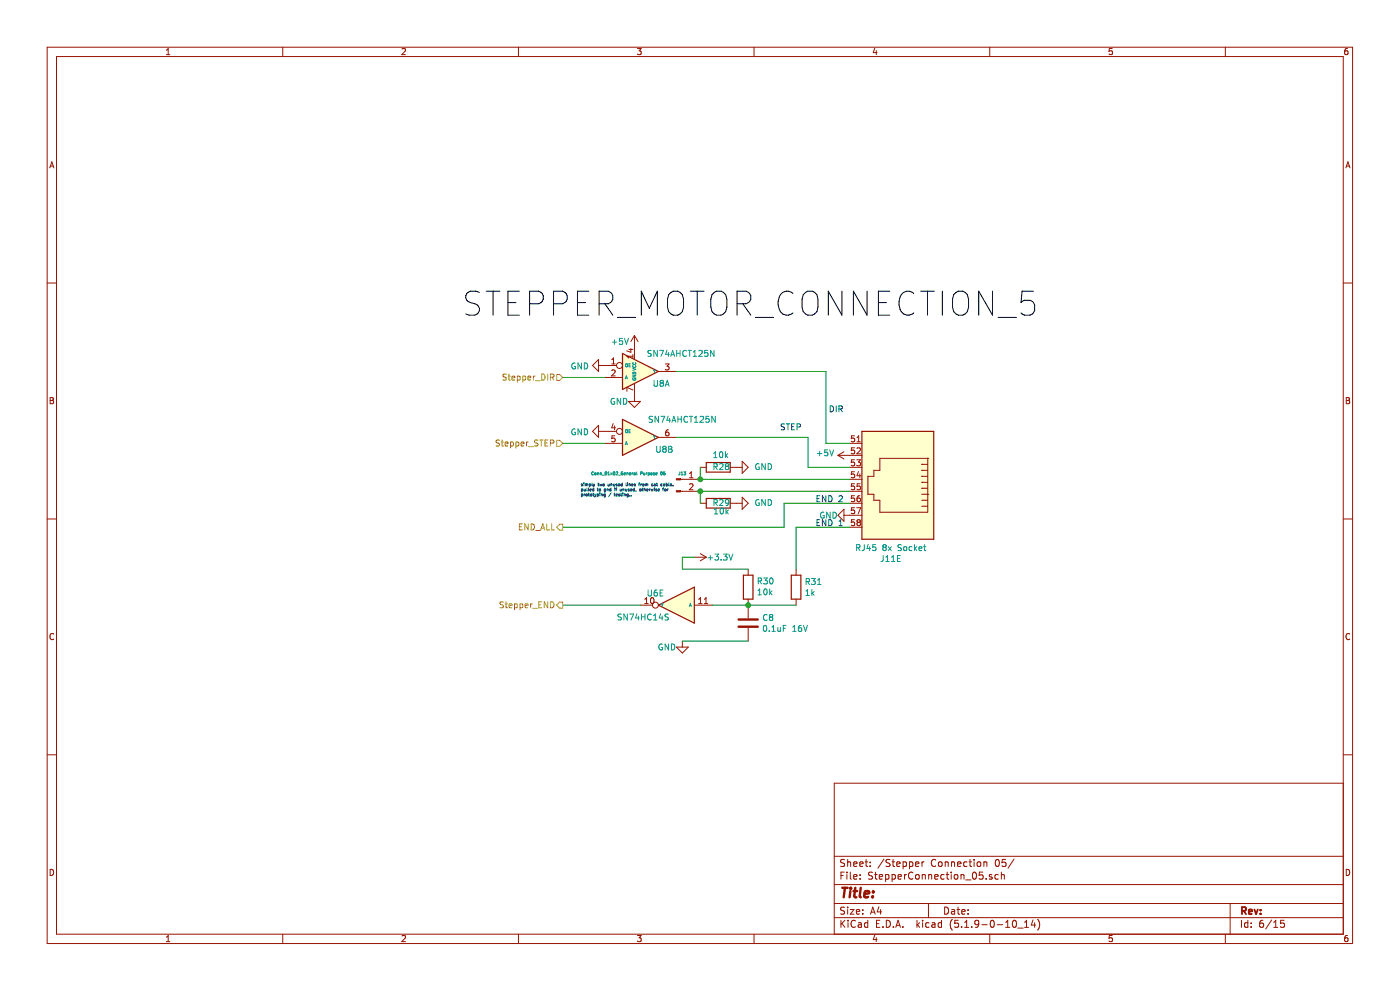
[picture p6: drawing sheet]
<svg xmlns="http://www.w3.org/2000/svg" width="420mm" height="297mm" viewBox="0 0 420 297" stroke-linecap="round" stroke-linejoin="round" font-family="sans-serif">
<path d="M0 0h419.9v296.9h-419.9z" fill-rule="evenodd" fill="#fff" stroke="#fff" stroke-width=".3"/>
<g fill="none" stroke="#981200" stroke-width=".3">
<path d="M14.1 14.1h391.7v268.7h-391.7zM17 17h386v263h-386zM49.9 16.4h1.1M49.9 15l.6-.5v1.9M84.8 14.1v2.9M120.6 14.7l.7-.2 .3 .5-1.1 1.4h1.1M155.5 14.1v2.9M191.2 14.5h1.1l-.6 .7 .6 .2v.8l-.3 .2-.8-.2M226.2 14.1v2.9M262.4 14.4l-.4 1.4h1.1M262.9 15.2v1.2M296.9 14.1v2.9"/>
<path d="M333.7 14.5h-.9l-.1 .9 .9-.1 .1 .9-.3 .2-.7-.2M367.6 14.1v2.9M404.3 14.5l-.6 .1-.2 .4-.1 1 .3 .4 .6-.2v-.9l-.6-.1-.3 .4M14.9 50.3l.7-1.8 .6 1.8M15.1 49.8h.9M403.8 50.3l.6-1.8 .6 1.8M403.9 49.8h.9M14.1 84.8h2.9M403 84.8h2.8M15 119.2h.7l.3 .3-.3 .5 .4 .4-.3 .6h-.8zM179.6 107.7v3.6l-1.8-1.8zM179.6 109.5h5.4"/>
<path d="M181.4 113.1h5.3M183.5 111l.7-.1 .4 .5-1.2 1.3h1.2M183.5 109.1h1.1M183.5 107.8l.6-.5v1.8M188.7 104.7h1.2M189.3 104.5v1.1l-1.3-.4M189.9 106.3v1M189.9 106.8h-1.8l.5 .5M189.9 116.9l-1.8-.8v1.2M190.3 100.6l-1 1.8M190.3 100.6v7.1M190.3 114.9v5.4"/>
<path d="M190.3 100.6l1.1 1.8M197.5 111.3h5.4M199.6 109.1h1.1l-.6 .6 .5 .2 .1 .6-.3 .4-.8-.2M403.9 119.2h.6l.3 .3-.3 .5 .4 .4-.3 .6h-.7zM15 120h.7M179.6 129.3h5.4M179.6 127.5v3.6l-1.8-1.8zM181.4 132.9h5.3M183.9 127l-.4 1.2h1.1M184.4 127.6v1.2M184.4 130.6h-.8l-.1 .9 .7-.2 .4 .4v.4l-.4 .3-.7-.2M188.5 120.3h3.6l-1.8 1.8z"/>
<path d="M197.5 131.1h5.4M200.5 128.8h-.3a1.12 1.12 0 0 0-.2 1.8l.5-.1 .2-.6-.3-.4h-.4l-.3 .4M222.7 138.3l1.8 1.8-1.8 1.8zM251.4 136.5h7.2M251.4 136.5l1.8 1M253.2 135.4l-1.8 1.1M255 132.9h3.6M256.3 130.6h-.8l-.1 .9 .3-.2 .6 .2v.7l-.2 .2-.7-.2M256.3 134.2h-.8l-.1 .9 .3-.2 .6 .2v.7l-.2 .2-.7-.2M256.3 137.8h-.8l-.1 .9 .3-.2 .6 .2v.7l-.2 .2-.7-.2M257 137.8h1.1l-.6 .7 .5 .2 .1 .6-.3 .3-.8-.2M257.1 132.4h1"/>
<path d="M257.1 131.1l.5-.5v1.8M257.1 134.4l.7-.2 .3 .5-1.1 1.3h1.1M264 137.4h14.3v16.1h-14.3v-3.6h-1.8v-1.8h-1.8v-5.3h1.8v-1.8h1.8zM276.5 139.2h.1M276.5 139.2h1.8M278.3 137.4h.1M403.9 120h.6M14.1 155.5h2.9M204.1 143.7h6M204.1 147.2h6M206.9 143.2h1M206.9 145.2l.6-.2 .4 .5-1.1 1.3h1.1"/>
<path d="M206.9 141.9l.5-.5v1.8M210.1 140.1h1.8M210.1 150.8h1.8M219.1 140.1h3.6M219.1 150.8h3.6M222.7 149l1.8 1.8-1.8 1.8zM253.2 154.4h5.4M253.2 152.6v3.6l-1.8-1.8zM255 140.1h3.6M255 143.7h3.6M255 147.2h3.6M255 150.8h3.6"/>
<path d="M255 158h3.6M256.3 141.4h-.8l-.1 .9 .3-.2 .6 .2v.7l-.2 .2-.7-.2M256.3 145h-.8l-.1 .8 .3-.1 .6 .1v.8l-.2 .2-.7-.2M256.3 148.6h-.8l-.1 .8 .3-.1 .6 .1v.8l-.2 .2-.7-.2M256.3 152.2h-.8l-.1 .8 .3-.2 .6 .2v.8l-.2 .2-.7-.2M256.3 155.8h-.8l-.1 .8 .3-.2 .6 .2v.8l-.2 .1-.7-.1M257 152.2h1.2l-.7 1.8M257.5 156.5l-.4-.3 .4-.4h.3l.3 .3-.3 .4M257.5 156.5l-.4 .4 .1 .5 .3 .1h.5l.1-.3v-.3l-.3-.4M257.5 156.5h.3M257.5 141.3l-.4 1.3h1.1M258 142v1.2"/>
<path d="M258 148.6l-.6 .2-.3 .6 .1 .8 .8 .1 .1-.3-.1-.6-.5-.1-.4 .3M258 145h-.8l-.1 .8 .7-.1 .3 .3v.5l-.3 .3-.7-.2M276.5 141h.1M276.5 142.8h.1M276.5 144.5h.1M276.5 146.3h.1M276.5 149.9h1.8M276.5 151.7h1.8M276.5 141h1.8M276.5 142.8h1.8M276.5 144.5h1.8M276.5 146.3h1.8"/>
<path d="M276.5 148.1h1.8M278.3 148.1h.1M403 155.5h2.8M193.4 179.6l.6-.5v1.8M195.3 179.3l.3-.2a.95 .95 0 0 1 .6 .9 .95 .95 0 0 1-.6 .9l-.5-.7zM208.3 167h3.6M209.6 179.6l.5-.5v1.8M210.1 165.9l1.8 1.1M211.3 179.6l.5-.5v1.8M211.9 167l-1.8 1.1M224.5 170.6v1.8M224.5 179.6v5.7"/>
<path d="M238.8 170.6v1.8M238.8 179.6v1.8M16.1 190a.82 .82 0 0 0-1.1 .8 .82 .82 0 0 0 1.1 .7M192.1 181.4h3.6M193.4 180.9h1.1M202.9 193.9h3.6l-1.8 1.8zM204.7 192.1v1.8M208.3 181.4h5.4M209.6 180.9h1M211.3 180.9h1.1M224.5 188.2v3.9M404.9 190a.82 .82 0 0 0-1.1 .8 .82 .82 0 0 0 1.1 .7"/>
<path d="M14.1 226.2h2.9M403 234.7h-152.7v45.3M403 226.2h2.8M250.3 256.6h152.7M253.4 257.7l-.8-.1-.4 .4 .2 .5 .9 .4v.6l-.3 .2-.8-.1M254.3 257.6v2.1M254.3 258.5l.3-.2 .5 .1 .1 1.3M256.1 259l1-.2-.1-.4-.6-.1-.3 .3 .1 1h.8M257.9 259l1-.2-.1-.4-.6-.1-.3 .3 .1 1h.8M259.5 258.3h.8M259.8 257.6v1.8l.5 .3M261 259.5v.2"/>
<path d="M261 258.4v.2M265.2 257.5l-1.8 2.7M267 257.7l-.8-.1-.4 .4 .1 .4 1 .5v.6l-.3 .2-.8-.1M267.6 258.3h.8M267.9 257.6v1.8l.5 .3M269 259l1-.2-.1-.4-.6-.1-.3 .3 .1 1h.8M270.9 258.4l.6-.1 .4 .4v.8l-.4 .2-.6-.1M270.9 258.3v2.1M272.9 258.4l.6-.1 .4 .4-.1 .8-.3 .2-.6-.1M272.9 258.3v2.1M274.7 259l1-.2-.1-.4-.6-.1-.3 .3 .1 1h.8M276.6 258.3v1.4"/>
<path d="M277.2 258.3l-.6 .4M280.7 257.8a1 1 0 0 0-1.4 .7 1 1 0 0 0 1 1.2l.4-.2M281.6 258.5l.4-.2 .5 .2 .1 .8-.1 .3-.5 .1-.4-.2zM283.6 258.5l.3-.2 .5 .1 .1 1.3M283.6 258.3v1.4M285.5 258.5l.3-.2 .5 .1 .1 1.3M285.5 258.3v1.4M287.3 259l1-.2-.1-.4-.6-.1-.3 .3 .1 1h.8M290.1 258.4l-.6-.1-.4 .4 .1 .8 .3 .2 .6-.1M290.7 258.3h.8M291 257.6v1.8l.5 .3M292.2 257.6v.2"/>
<path d="M292.2 258.3v1.4M293.2 258.5l.4-.2 .6 .2v1l-.4 .2-.6-.2zM295.2 258.5l.3-.2 .5 .1 .1 1.3M295.2 258.3v1.4M298.8 257.8l.3-.2a1.13 1.13 0 0 1 .7 1 1.13 1.13 0 0 1-.7 1.1l-.5-.8zM301.7 257.6h-1l-.1 1 1-.1 .2 .3-.1 .7-.3 .2-.8-.2M304.2 257.5l-1.8 2.7M15 260.5a.93 .93 0 0 1 1.1 1 .93 .93 0 0 1-1.1 .9zM84.8 280v2.8M155.5 280v2.8M226.2 280v2.8M250.3 275h152.7"/>
<path d="M250.3 270.8h152.7M250.3 265.1h152.7M252.3 262.4h.7M252.3 275.8v2.1M252.6 276.7l.9 1.2M253.3 261.4h-1v2.1M253.4 272l-.8-.1-.4 .4 .2 .5 .9 .4v.6l-.3 .2-.8-.1M253.5 275.8l-1.2 1.2M254.1 261.4v.2M254.1 262.1v1.4M254.3 271.9v.2M254.3 272.6v1.4"/>
<path d="M254.4 275.8v.2M254.4 276.5v1.4M255.1 272.6h1.1l-1.1 1.4h1.1M255.1 261.4v1.8l.3 .3M256.1 262.8l1-.2-.1-.4-.6-.1-.3 .3 .1 1h.8M256.6 276a.84 .84 0 0 0-1.1 0 .84 .84 0 0 0-.2 1 .8 .8 0 0 0 .4 .8 .8 .8 0 0 0 .9-.1M256.9 273.3l1-.2-.1-.4-.6-.1-.3 .3 .1 1h.8M257.5 276.6h.8l.1 1.3M258 263.3v.2M258 262.2v.2M258.4 277l-.7 .1-.3 .3 .3 .5 .7-.1M258.8 273.8v.2"/>
<path d="M258.8 272.7v.2M260.3 276.6l-.6-.1-.4 .4 .1 .8 .3 .2 .6-.1M260.3 275.8v2.1M261.2 274l.6-2.1 .8 2.1M261.3 273.4h1.1M261.8 261.5l-.9-.1-.4 .4 .2 .4 1 .5v.6l-.4 .2-.8-.1M262.4 262.1h.8M262.7 261.4v1.8l.5 .3M263 276.8h.7M263.7 271.8l-.5 1.5h1.3M263.8 262.8l1-.2-.1-.4-.6-.1-.3 .3 .1 1h.8M264 275.8h-1v2.1h1"/>
<path d="M264.2 272.6v1.4M264.9 277.7v.2M265.7 262.2l.6-.1 .4 .4-.1 .8-.3 .2-.6-.1M265.7 262.1v2.1M265.9 275.8a1.07 1.07 0 0 1 1.2 1.1 1.07 1.07 0 0 1-1.2 1zM267.6 262.2l.6-.1 .4 .4-.1 .8-.3 .2-.6-.1M267.6 262.1v2.1M268 277.7v.2M268.7 277.9l.7-2.1 .7 2.1M268.9 277.3h1M269.4 262.8l1-.2-.1-.4-.6-.1-.3 .3 .1 1h.8M270.9 277.7v.2"/>
<path d="M271.4 262.1v1.4M271.9 262.1l-.5 .4M273.9 261.6a1 1 0 0 0-1.4 .7 1 1 0 0 0 1 1.2l.4-.2M274.8 262.3l.3-.2 .6 .2 .1 .8-.2 .3-.5 .1-.3-.2zM275.1 275.8v2.1M275.3 277.1l.6 .8M275.9 276.5l-.8 .8M276.7 262.3l.3-.2 .5 .1 .1 1.3M276.7 262.1v1.4M276.8 275.8v.2M276.8 276.5v1.4M278.5 270.8v4.2"/>
<path d="M278.6 262.3l.3-.2 .5 .1 .1 1.3M278.6 262.1v1.4M278.7 276.6l-.6-.1-.4 .4 .1 .8 .3 .2 .6-.1M279.6 276.6h.8l.1 1.3M280.4 262.8l1-.2-.1-.4-.6-.1-.3 .3 .1 1h.8M280.5 277l-1 .4 .3 .5 .7-.1M282.5 276.6l-.7-.1-.4 .4 .1 .8 .3 .2 .7-.1M282.5 275.8v2.1M283.2 262.2l-.6-.1-.4 .4 .1 .8 .3 .2 .6-.1M283.4 271.9a1.07 1.07 0 0 1 1.2 1 1.07 1.07 0 0 1-1.2 1.1zM283.9 262.1h.7M284.1 261.4v1.8l.5 .3"/>
<path d="M285.4 261.4v.2M285.4 262.1v1.4M285.5 272.7h.8l.1 1.3M285.7 275.5a2.42 2.42 0 0 0 0 3.3M286.4 262.3l.3-.2 .6 .2 .1 .8-.2 .3-.5 .1-.3-.2zM286.4 273.1l-.7 .1-.3 .3 .3 .5 .7-.1M287.1 272.6h.8M287.4 271.9v1.8l.5 .3M287.5 275.8h-1l-.1 1 1-.1 .2 .3-.1 .7-.3 .2-.8-.2M288.3 262.3l.3-.2 .5 .1 .1 1.3M288.3 262.1v1.4M288.5 277.7v.2"/>
<path d="M288.5 273.3l1-.2-.1-.4-.6-.1-.3 .3 .1 1h.8M289.4 277.9h1.2M289.4 276.4l.6-.6v2.1M289.7 263.7h1.6M290.4 273.8v.2M290.4 272.7v.2M291.5 277.7v.2M291.9 261.6l.3-.2a1.13 1.13 0 0 1 .8 1 1.13 1.13 0 0 1-.8 1.1l-.5-.8zM293.6 276.7l-.4 .4-.6-.1-.2-.3 .2-.8 .6-.1 .4 .4v1.2l-.6 .5h-.4M294.6 277.1h1.6M294.8 261.4h-1l-.1 1 1-.1 .3 .3-.2 .7-.2 .2-.9-.2M295.8 263.3v.2"/>
<path d="M296.9 280v2.8M297.4 275.9l.2-.1a1.13 1.13 0 0 1 .7 1.1 1.13 1.13 0 0 1-.7 1 1.41 1.41 0 0 1-.2-2zM297.6 262.2l-.5-.1-.3 .3 .1 .3 .7 .2v.5h-.8M299.2 277.1h1.6M299.5 262.2l-.6-.1-.4 .4 .1 .8 .3 .2 .6-.1M300.4 262.3l.3-.2 .5 .1 .1 1.3M300.4 261.4v2.1M301.7 277.9h1.2M301.7 276.4l.6-.6v2.1M303.9 276l.3-.2a1.13 1.13 0 0 1 .8 1.1 1.13 1.13 0 0 1-.8 1l-.5-.8zM305.3 278.1h1.6M307.4 277.9h1.2"/>
<path d="M307.4 276.4l.6-.6v2.1M309.9 275.7l-.5 1.5h1.3M310.4 276.5v1.4M311.3 275.5a2.42 2.42 0 0 1 0 3.3M367.6 280v2.8M369 270.8v9.2M372.5 275.8v2.1M374.4 276.6l-.7-.1-.4 .4 .2 .9h.9M374.4 275.8v2.1M375.4 277.7v.2M375.4 276.6v.2M378.9 275.8l-.6 .1a1.35 1.35 0 0 0 0 2l.7-.2 .1-.7-.4-.4-.6 .1-.2 .3"/>
<path d="M381.5 275.7l-1.8 2.7M382.1 277.9h1.2M382.1 276.4l.6-.6v2.1M385.2 275.8h-1l-.1 1 1.1-.1 .1 .3-.1 .7-.3 .2-.8-.2M403.9 260.5a.93 .93 0 0 1 1 1 .93 .93 0 0 1-1 .9zM49.9 280.9l.6-.5v1.8M49.9 282.2h1.1M120.6 280.5l.7-.1 .3 .5-1.1 1.3h1.1M191.2 280.4h1.1l-.6 .7 .6 .1v.8l-.3 .2-.8-.2M262.4 280.3l-.4 1.3h1.1M262.9 281v1.2M333.7 280.4h-.9l-.1 .8 .9-.1 .1 .9-.3 .2-.7-.2"/>
<path d="M404.3 280.4h-.6l-.2 .4-.1 1 .3 .4 .6-.2v-.9h-.6l-.3 .3"/>
<circle cx="185.8" cy="109.5" r=".9"/>
<circle cx="185.8" cy="129.3" r=".9"/>
<circle cx="196.6" cy="181.4" r=".9"/>
</g>
<path d="M372.6 273l1-.1 .2-.3-.1-.5-.3-.2h-.8v2.1M373.1 273l.7 1M374.6 273.3l1-.2-.1-.4-.6-.1-.3 .3 .1 1h.8M376.3 272.6l.5 1.4 .5-1.4M378.2 273.8v.2M378.2 272.7v.2" fill="none" stroke="#981200" stroke-width=".54"/>
<g fill="none" stroke="#981200" stroke-width=".72">
<path d="M221.6 187.8h5.7M221.6 185.7h5.7M252.7 266.1h1.6M253.5 266.1l-.4 2.8M255.1 267l-.2 1.9M255.2 266.1v.3M255.2 266.1l.2 .1-.2 .2M256.1 267h1M256.6 266.1l-.3 2.4 .1 .3 .5 .1M258.2 266.1l-.3 2.4 .3 .4M259.3 268l1.4-.3v-.5h-1.1l-.3 1.3 .3 .4 .8-.1M261.8 268.7v.2"/>
<path d="M262 267.2l.1 .1-.2 .1M262 267.2l-.1 .2"/>
</g>
<g fill="#fffecd" stroke="#fffecd" stroke-width=".36">
<path d="M186.7 125.7l10.8 5.4-10.8 5.4z"/>
<path d="M197.5 181.4l10.8-5.4v10.7z"/>
<path d="M186.7 105.9l10.8 5.4-10.8 5.4z"/>
<path d="M258.6 129.3h21.5v32.3h-21.5z" fill-rule="evenodd"/>
</g>
<path d="M186.7 105.9l10.8 5.4-10.8 5.4zM186.7 125.7l10.8 5.4-10.8 5.4zM211.9 138.6h7.2v2.9h-7.2zM258.6 129.3h21.5v32.3h-21.5zM211.9 149.4h7.2v2.9h-7.2zM223 172.4h2.9v7.2h-2.9zM237.4 172.4h2.9v7.2h-2.9zM197.5 181.4l10.8-5.4v10.7z" fill="none" stroke="#981200" stroke-width=".36"/>
<g fill="none" stroke="#009596" stroke-width=".3">
<path d="M172.5 108.9a.83 .83 0 0 0-1 .8 .83 .83 0 0 0 1 .8l.1-.7h-.3M174.4 108.8v1.8l-1-1.8v1.8M175.3 108.8a.9 .9 0 0 1 1 .9 .9 .9 0 0 1-1 .9zM183.7 102.5h1.3M184.3 119.5a.83 .83 0 0 0-1 .8 .83 .83 0 0 0 1 .8l.1-.7h-.3M184.3 101.8v1.4M186.2 119.4v1.8l-1-1.8v1.8M186.7 101.4h-.8l-.1 .9 .3-.2 .6 .1v.8l-.2 .2-.7-.2M187.1 119.4a.9 .9 0 0 1 1 .9 .9 .9 0 0 1-1 .9zM187.4 101.4l.5 1.8 .6-1.8M187.6 113.5l.3-.9 .3 .9M187.7 113.3h.4"/>
<path d="M187.7 109.1h.6l-.2 .8-.4-.1zM188.7 109.5h.3M189.1 109h-.4v.9h.4M189.8 110.4l.9 .3-.9 .3M189.8 112.5h.9l-.9 .5h.9M189.9 113.4a.41 .41 0 0 0 .4 .6 .41 .41 0 0 0 .3-.6h-.3v.2M189.9 109.6h.1M189.9 108.7h.1M189.9 111.6a.48 .48 0 0 1 .6 0 .48 .48 0 0 1 .2 .4h-.9zM190.6 109.6a.41 .41 0 0 1-.3 .6 .41 .41 0 0 1-.4-.6M190.6 108.7a.41 .41 0 0 1-.3 .6 .41 .41 0 0 1-.4-.6M195.4 105.1l-.7-.1-.2 .2v.6l.7 .3 .2 .4-.4 .3-.6-.1"/>
<path d="M196 110.8l.3 .5M196.2 114v1.5l.4 .3 .5-.1 .2-.2v-1.5M196.3 111.3v.4M196.6 110.8l-.3 .5M197.2 105v1.8l-1-1.8v1.8M197.9 105h1.2l-.8 1.8M198.4 114.8l-.4-.4 .4-.4h.3l.4 .3-.4 .5M198.4 114.8l-.4 .3 .1 .5 .3 .2 .5-.1 .2-.2v-.4l-.4-.3M198.4 114.8h.3M199.6 115.8l.6-1.8 .6 1.8M199.7 115.3h.9M200.1 104.9l-.4 1.3h1.1"/>
<path d="M200.5 105.6v1.2M201.2 106.8l.6-1.8 .6 1.8M201.4 106.3h.8M203 105v1.8M203 105.9h1M204 105v1.8M205.9 105.2a.79 .79 0 0 0-1 .1 .79 .79 0 0 0 0 1.1l.5 .4 .5-.2M206.4 105h1M206.9 105v1.8M208 105.5l.5-.5v1.8M208 106.8h1M209.7 105.2l.6-.2 .4 .5-1.1 1.3h1.1"/>
<path d="M212.3 105h-.8l-.1 .9 .7-.2 .3 .4v.4l-.3 .3-.7-.2M214.2 105v1.8l-1-1.8v1.8M172.5 128.6a.83 .83 0 0 0-1 .8 .83 .83 0 0 0 1 .9l.1-.7h-.3M174.4 128.5v1.8l-1-1.8v1.8M175.3 128.5a.9 .9 0 0 1 1 .9 .9 .9 0 0 1-1 .9zM187.6 133.3l.3-.9 .3 .9M187.7 133h.4M187.7 128.9h.6l-.2 .7-.4-.1zM188.7 129.2h.3M189.1 128.8h-.4v.9h.4M195.8 124.9l-.7-.1-.3 .1 .1 .7 .7 .2 .2 .4-.4 .4-.7-.1M196 130.6l.3 .4"/>
<path d="M196.3 131v.5M196.6 130.6l-.3 .4M197 133.7v1.5l.4 .3h.5l.2-.3v-1.5M197.6 124.8v1.8l-1.1-1.8v1.8M198.2 124.8h1.2l-.7 1.8M199.2 134.5l-.4 .4v.3l.4 .3h.5l.2-.3-.1-.5-.3-.2M199.2 134.5l-.4-.3 .4-.5 .6 .2v.4l-.3 .2M199.2 134.5h.3M200.5 124.7l-.5 1.2h1.1M200.6 133.7h.6l.4 .4-.4 .5 .4 .3-.1 .6h-.9zM200.6 134.6h.6M200.9 125.4v1.2"/>
<path d="M201.6 126.6l.6-1.8 .6 1.8M201.7 126.1h.9M203.4 124.8v1.8M203.4 125.6h1M204.4 124.8v1.8M206.3 124.9a.79 .79 0 0 0-1.1 .2 .79 .79 0 0 0 0 1l.5 .5 .6-.2M206.8 124.8h1M207.3 124.8v1.8M208.3 126.6h1M208.3 125.3l.5-.5v1.8M210 124.9l.7-.1 .4 .5-1.2 1.3h1.2M212.7 124.8h-.9l-.1 .8 .7-.2 .4 .4v.4l-.4 .4-.7-.2"/>
<path d="M214.1 137.2h1.1M214.1 135.9l.5-.5v1.8M214.2 139.9l.8-.1 .1-.7-.9-.2v1.8M214.6 124.8v1.8l-1.1-1.8v1.8M214.6 139.9l.6 .8M215.9 139.1l.7-.2 .3 .5-1.1 1.3h1.1M216 135.5l.3-.1a.97 .97 0 0 1 .6 .9 .97 .97 0 0 1-.6 .9l-.5-.7zM217.6 135.4v1.8M217.8 136.5l.5 .7M218 139.7l-.4-.3 .4-.5h.3l.3 .4-.3 .4M218 139.7l-.4 .4 .1 .5 .3 .1h.5l.1-.3v-.3l-.3-.4M218 139.7h.3"/>
<path d="M218.3 136l-.7 .6M227.7 139.1a.83 .83 0 0 0-1 .8 .83 .83 0 0 0 1 .8l.1-.7h-.4M229.6 138.9v1.8l-1.1-1.8v1.8M230.5 138.9a.9 .9 0 0 1 1 .9 .9 .9 0 0 1-1 .9zM245.2 135.9h1.4M245.9 135.2v1.4M248.3 134.8h-.9v.9l.2-.2 .6 .1 .1 .8-.3 .2-.6-.2M248.9 134.8l.6 1.8 .6-1.8M178.1 141.5a.4 .4 0 0 0-.6 .4 .4 .4 0 0 0 .6 .3M178.5 141.7l.3 .2-.1 .4-.3-.2zM179.2 141.8l.4-.1v.6M179.2 141.7v.6"/>
<path d="M180.1 141.8l.3-.1v.6M180.1 141.7v.6M180.6 142.4h.7M181.6 141.5l.1-.1a.4 .4 0 0 1 .4 .5 .4 .4 0 0 1-.5 .3zM182.4 142.3h.5M182.4 141.6l.2-.2v.9M182.4 141.6v.1M183.2 141.7l.5 .6M183.7 141.7l-.5 .6M184.8 141.5h.4l.1 .2-.5 .6h.5M185.5 142.4h.7M186.6 142.3h.1"/>
<path d="M186.7 141.9h.2l-.2 .4M186.9 141.5a.44 .44 0 0 0-.6 .3 .44 .44 0 0 0 .3 .5M187.2 142l.5-.1-.1-.2-.4 .2 .1 .4h.3M188 141.8l.4-.1v.6M188 141.7v.6M188.8 142l.5-.1-.1-.2-.4 .2 .1 .4h.3M189.6 141.7v.6M189.9 141.7l-.3 .2M190.2 141.7h.3l.1 .6M190.6 141.9l-.4 .2 .1 .2h.3M191 141.4l.1 .9M192.6 141.9h-.4"/>
<path d="M192.6 141.8v-.3l-.4-.1v.9M192.6 141.8v.1M193.1 141.7v.6l.3-.1M193.4 141.7v.6M193.9 141.7v.6M194.1 141.7l-.2 .2M194.4 141.7l.5 .2-.1 .4h-.4M194.4 141.7v.9M195.2 141.8l.4-.1v.6l-.4-.1zM196.3 141.7l-.3 .2 .4 .3-.4 .1M196.7 142l.5-.1-.1-.2-.4 .2 .1 .4h.3M198.3 141.5a.41 .41 0 0 1 .4 .4 .41 .41 0 0 1-.4 .4z"/>
<path d="M198.5 141.4l.1 .1M199.5 141.4h-.4l-.1 .5 .4-.2 .2 .4-.2 .2-.4-.1M203.9 141.4v.8l-.3 .1M204.3 142.3h.5M204.3 141.7l.3-.3v.9M205.2 141.4h.5l-.3 .3 .2 .1M205.6 141.8l.1 .1M205.7 141.9l-.1 .4-.4-.1M214.2 150.7l.8-.1 .1-.7-.9-.2v1.8M214.3 154h1M214.3 152.7l.5-.5v1.8M214.6 150.7l.6 .8"/>
<path d="M215.9 149.9l.7-.2 .3 .5-1.1 1.3h1.1M216.2 152.4l.2-.2a.97 .97 0 0 1 .6 .9 .97 .97 0 0 1-.6 .9l-.4-.7zM217.8 152.2v1.8M218 153.3l.5 .7M218.5 152.8l-.7 .7M218.6 150.5l-.3 .3h-.5l-.1-.9 .6-.2 .3 .4-.1 1-.2 .3-.5 .1M227.7 149.8a.83 .83 0 0 0-1 .8 .83 .83 0 0 0 1 .8l.1-.6h-.4M229.6 149.7v1.8l-1.1-1.8v1.8M230.5 149.7a.9 .9 0 0 1 1 .9 .9 .9 0 0 1-1 .9zM247.2 153.6a.83 .83 0 0 0-1.1 .8 .83 .83 0 0 0 1.1 .8l.1-.7h-.4M249.1 153.5v1.8l-1.1-1.8v1.8M249.9 153.5a.9 .9 0 0 1 1 .9 .9 .9 0 0 1-1 .9z"/>
<path d="M194.4 176.8v1.5l.4 .3h.5l.1-.3v-1.5M197.1 176.8l-.5 .1-.4 .7 .1 .9 .8 .1v-1l-.5-.1-.4 .4M198 177.7h.6M198.9 176.8h-.9v1.8h.9M212.4 167.2h1.4M213.1 166.5v1.4M214.5 166.1h1.1l-.6 .6 .5 .2 .1 .6-.4 .4-.7-.2M216.3 167.7v.2M217 166.1h1.1l-.6 .6 .6 .2v.8l-.3 .2-.8-.2M218.6 166.1l.6 1.8 .7-1.8M227.4 178.3h1M227.4 177l.5-.5v1.8"/>
<path d="M227.5 174.1h.8l.1-.7-.9-.2v1.8M227.9 174.1l.6 .9M229.1 173.2h1.1l-.6 .7 .5 .2v.7l-.3 .2-.7-.2M229.3 176.7l.3-.2a.97 .97 0 0 1 .6 .9 .97 .97 0 0 1-.6 .9l-.5-.7zM230.9 176.5v1.8M231.1 173.4l.2-.2a.95 .95 0 0 1 .6 .9 .95 .95 0 0 1-.6 .9l-.4-.7zM231.1 177.6l.5 .7M231.6 177.1l-.7 .7M241.8 178.5h1M241.8 177.2l.5-.5v1.8M241.8 174.3l.9-.1 .1-.6-1-.2v1.8M242.3 174.3l.5 .9"/>
<path d="M243.5 173.4h1.1l-.6 .7 .5 .1v.8l-.3 .2-.7-.2M243.6 176.7v1.8M243.7 177.8l.5 .7M244.2 177.3l-.6 .6M245.2 175.2h1.1M245.2 173.9l.6-.5v1.8M257 164.2l.9-.1v-.7l-.9-.2v1.8M257.4 164.2l.6 .8M259.3 163.2l-.1 1.6-.6 .2M260.5 163.2l-.4 1.2h1.1M260.9 163.8v1.2M262.7 163.2h-.8l-.1 .9 .6-.2 .4 .4v.4l-.4 .3-.6-.2"/>
<path d="M265 166.5l-.1 1.5-.6 .3M265.2 164l-.3-.3 .3-.5 .6 .2v.4l-.3 .2M265.2 164l-.3 .3v.4l.3 .3 .5-.1 .2-.2-.1-.5-.3-.2M265.2 164h.3M265.8 168.3h1M265.8 167l.5-.5v1.8M266.5 163.8l.9 1.2M267.4 163.8l-.9 1.2M267.4 168.3h1.1M267.4 167l.6-.5v1.8M269.2 167.4h.6M270.1 166.5h-.9v1.8h.9"/>
<path d="M270.4 163.3l-.7-.1-.2 .2v.5l.7 .4 .2 .4-.3 .3-.7-.1M271.2 163.9l.5-.1 .3 .4-.1 .7-.7-.1zM273.6 163.9l-.6-.1-.3 .4 .2 .7h.7M274.3 163.2v1.8M274.5 164.3l.5 .7M275 163.8l-.7 .7M275.7 164.4l.9-.1-.1-.4-.5-.1-.3 .3 .1 .8h.7M277.1 163.8h.6M277.3 163.2v1.6l.4 .2M186.4 184.1l-.7-.1-.2 .2v.5l.7 .4 .2 .4-.3 .3-.7-.1M188.2 184v1.8l-1-1.8v1.8M188.9 184h1.2l-.8 1.8"/>
<path d="M191.1 183.9l-.4 1.3h1.1M191.5 184.6v1.2M192.5 184v1.8M192.5 184.9h1M193.5 184v1.8M195.4 184.2a.79 .79 0 0 0-1.2 .7 .79 .79 0 0 0 1.2 .7M196 185.8h1.1M196 184.5l.6-.5v1.8M198.2 183.9l-.4 1.3h1.1M198.4 180.9l.3 .4M198.6 184.6v1.2M198.7 181.3v.5"/>
<path d="M198.7 193.1a.83 .83 0 0 0-1 .8 .83 .83 0 0 0 1 .8l.1-.7h-.4M199 180.9l-.3 .4M200.5 184.1l-.7-.1-.2 .2v.6l.8 .3 .1 .4-.3 .3-.7-.1M200.6 193v1.8l-1.1-1.8v1.8M201.4 193a.9 .9 0 0 1 1 .9 .9 .9 0 0 1-1 .9zM206.8 181.8l.3-.9 .3 .9M206.9 181.5h.4M229.2 187.6l.2-.2a.95 .95 0 0 1 .6 .9 .95 .95 0 0 1-.6 .9l-.4-.7zM230.1 184.3a.79 .79 0 0 0-1.1 .8 .79 .79 0 0 0 1.1 .7M230.8 189v.2M231.2 185l-.4 .3v.3l.4 .4 .5-.1 .2-.3v-.3l-.4-.3M231.2 185l-.4-.4 .4-.4h.3l.4 .3-.4 .5"/>
<path d="M231.2 185h.3M231.6 189.2h1M231.6 187.9l.5-.5v1.8M233.4 188v1.2l.7-.2M234.1 188v1.2M235 188.3h.6M235.8 187.4h-.8v1.8M237.8 189.2h1M237.8 187.9l.5-.5v1.8M240.4 187.4h-.4a1.12 1.12 0 0 0-.1 1.8h.5l.1-.7-.3-.4h-.3l-.4 .4M241 187.4l.7 1.8 .5-1.8"/>
<circle cx="184.2" cy="141.9" r=".39"/>
</g>
<g fill="#981200" stroke="#981200" stroke-width=".3">
<path d="M202.9 147.1h1.2v.3h-1.2z" fill-rule="evenodd"/>
<path d="M202.9 143.5h1.2v.3h-1.2z" fill-rule="evenodd"/>
</g>
<path d="M168.8 113.1h12.6M202.9 111.3h44.9v21.6h7.2M168.8 132.9h12.6M202.9 131.1h39.5v9h12.6M210.1 140.1v3.6h44.9M255 150.8h-19.8v7.2h-66.4M255 158h-16.2v12.6M255 147.2h-44.9v3.6M208.3 167h-3.6v3.6h19.8M168.8 181.4h23.3M204.7 192.1h19.8M213.7 181.4h25.1" fill="none" stroke="#009300" stroke-width=".3"/>
<g fill="none" stroke="#969400" stroke-width=".3">
<path d="M151.9 112.2l-.7-.1-.3 .2v.5l.8 .4 .2 .4-.3 .3-.7-.1M152.4 112.7h.7M152.7 112.1v1.6l.4 .2M153.6 113.3l.9-.1-.1-.4-.6-.1-.2 .3 .1 .8h.7M155.2 112.8l.6-.1 .3 .4-.2 .7h-.7M155.2 112.7v1.8M156.8 112.8l.6-.1 .3 .4-.2 .7h-.7M156.8 112.7v1.8M158.4 113.3l.8-.1v-.4l-.6-.1-.2 .3 .1 .8h.7M160 112.7v1.2M160.5 112.7l-.5 .4M160.7 114.1h1.4"/>
<path d="M162.5 112.1a.9 .9 0 0 1 1 .9 .9 .9 0 0 1-1 .9zM164.3 112.1v1.8M165.1 113.1l1-.2v-.6l-1-.2v1.8M165.6 113.1l.6 .8M167 112.2h.9l.9 .9-.9 .9h-.9zM149.8 132l-.7-.1-.2 .2 .1 .6 .8 .3v.3l-.3 .4-.7-.1M150.4 132.5h.6M150.6 131.9v1.5l.4 .3M151.6 133.1l.8-.2-.1-.3-.5-.1-.2 .2v.9h.7M153.2 132.6l.5-.1 .3 .3-.2 .8h-.6M153.2 132.5v1.8M154.8 132.6l.5-.1 .3 .3-.1 .8h-.7"/>
<path d="M154.8 132.5v1.8M156.3 133.1l.9-.2-.1-.3-.5-.1-.3 .2 .1 .9h.7M157.9 132.5v1.2M158.5 132.5l-.6 .3M158.6 133.8h1.4M161.4 132l-.7-.1-.3 .2v.5l.8 .3 .2 .4-.4 .4-.6-.1M161.9 131.9h1M162.4 131.9v1.8M163.5 132.7h.6M164.4 131.9h-.9v1.8h.9M165.1 132.8l1-.1v-.6l-1-.2v1.8M167 132h.9l.9 .9-.9 .9h-.9z"/>
<path d="M155.8 157.9h.6M156.7 157h-.9v1.8h.9M158.5 157v1.8l-1.1-1.8v1.8M159.3 157a.9 .9 0 0 1 1.1 .9 .9 .9 0 0 1-1.1 .9zM160.7 159h1.4M162.2 158.8l.6-1.8 .6 1.8M162.4 158.3h.9M164 157v1.8h.9M165.5 157v1.8h.8M167 158l.9-.9h.9v1.8h-.9zM151 180.5l-.6-.1-.3 .1v.5l.8 .4 .1 .4-.3 .3h-.7M151.6 181h.6"/>
<path d="M151.8 180.4v1.5l.4 .2M152.7 181.5l.9-.1-.1-.4h-.5l-.3 .2 .1 .9h.7M154.4 181h.5l.3 .3-.2 .8h-.6M154.4 181v1.8M156 181h.5l.3 .3-.1 .8h-.7M156 181v1.8M157.5 181.5l.9-.1-.1-.4h-.5l-.3 .2 .1 .9h.7M159.2 181v1.1M159.7 181l-.5 .3M159.8 182.3h1.4M161.6 181.2h.6M162.5 180.4h-.9v1.7h.9"/>
<path d="M164.3 180.4v1.7l-1-1.7v1.7M165.1 180.4a.91 .91 0 0 1 1.1 .9 .91 .91 0 0 1-1.1 .8zM167.9 180.5h.9v1.8h-.9l-.9-.9z"/>
</g>
<g fill="none" stroke="#000" stroke-width=".3">
<path d="M143.8 87.6l-1-.3h-1.7a1.74 1.74 0 0 0-1.4 1.7 1.74 1.74 0 0 0 1.4 1.7 2.6 2.6 0 0 1 2.7 1.7 1.87 1.87 0 0 1-1.3 2.1h-1.8l-1-.4M145.9 87.3h4.1M147.9 87.3v7.2M152.4 90.7h2.4M155.8 87.3h-3.4v7.2h3.4M158.9 91h2.7a1.96 1.96 0 0 0 1.4-1.8 1.96 1.96 0 0 0-1.4-1.9h-2.7v7.2M166.1 91h2.7a1.96 1.96 0 0 0 1.4-1.8 1.96 1.96 0 0 0-1.4-1.9h-2.7v7.2M173.2 90.7h2.4M176.7 87.3h-3.5v7.2h3.5M179.7 91h2.8a1.96 1.96 0 0 0 1.4-1.8 1.96 1.96 0 0 0-1.4-1.9h-2.8v7.2M181.5 91l2.3 3.5M185.2 95.1h5.5"/>
<path d="M192.4 94.5v-7.2l2.4 5.1 2.4-5.1v7.2M200.6 88.3a2.41 2.41 0 0 1 2.8-1 2.41 2.41 0 0 1 1.7 2.4v2.3a2.41 2.41 0 0 1-2.4 2.5 2.41 2.41 0 0 1-2.5-2.5v-2.3zM207.1 87.3h4.1M209.2 87.3v7.2M213.6 88.3a2.41 2.41 0 0 1 2.8-1 2.41 2.41 0 0 1 1.7 2.4v2.3a2.41 2.41 0 0 1-2.4 2.5 2.41 2.41 0 0 1-2.5-2.5v-2.3zM221.1 91h2.7a1.94 1.94 0 0 0 1.5-1.8 1.94 1.94 0 0 0-1.5-1.9h-2.7v7.2M222.8 91l2.4 3.5M226.6 95.1h5.5M237.9 88a2.48 2.48 0 0 0-4.1 1 4.5 4.5 0 0 0 1 5.1 2.5 2.5 0 0 0 3.1-.3M241 88.3a2.38 2.38 0 0 1 2.7-1 2.38 2.38 0 0 1 1.7 2.4v2.3a2.38 2.38 0 0 1-1.7 2.4 2.38 2.38 0 0 1-2.7-1l-.4-1.4v-2.3zM252.6 87.3v7.2l-4.1-7.2v7.2M260.1 87.3v7.2l-4.1-7.2v7.2"/>
<path d="M263.5 90.7h2.4M266.9 87.3h-3.4v7.2h3.4M274.1 88a2.48 2.48 0 0 0-4.1 1 3.8 3.8 0 0 0 2.1 5.5h.7l1.3-.7M276.2 87.3h4.1M278.3 87.3v7.2M282.7 87.3v7.2M286.1 88.3a2.41 2.41 0 0 1 2.8-1 2.41 2.41 0 0 1 1.7 2.4v2.3a2.41 2.41 0 0 1-2.4 2.5 2.41 2.41 0 0 1-2.4-2.5v-2.3zM297.8 87.3v7.2l-4.2-7.2v7.2M299.4 95.1h5.5M310 87.3h-3.4l-.3 3.4 1-.7h1.7l.7 .4 .7 1v1.7l-.4 .7-1 .7h-1.7l-1-.7"/>
</g>
<g fill="none" stroke="#0327cd" stroke-width=".3">
<path d="M235.4 127.1l-.7-.1-.3 .2v.5l.8 .4 .2 .4-.4 .3-.7-.1M235.9 127h1M236.4 127v1.8M237.5 127.9h.6M238.4 127h-.9v1.8h.9M239.1 128l1-.2v-.6l-1-.2v1.8M249.1 121.6a.9 .9 0 0 1 1 .9 .9 .9 0 0 1-1 .9zM250.9 121.6v1.8M251.7 122.6l.9-.2v-.6l-.9-.2v1.8M252.1 122.6l.6 .8M174.4 146.6v.9M174.4 148.1v.9"/>
<path d="M174.4 146.6l.5 .1-.1 .4h-.4M174.4 148.1l.5 .1-.1 .4h-.4M174.8 145.1l-.4 .1 .4 .3M174.8 145.5l-.4 .1M174.8 145.5h.1M175.2 144.8h.1M175.2 145.1v.5M175.3 146.6v.5h.3M175.3 148.1v.5M175.5 148.1l-.2 .1M175.6 145.1v.5M175.6 145.1l.4 .1"/>
<path d="M175.6 146.6v.5M175.6 145.1h.1M175.6 147.1h.1M176 145.2l.3-.1 .1 .5M176 145.2v.4M176.1 146.2l.1 .9M176.2 148.1l-.4 .1v.3l.4 .1M176.2 148.1h.1M176.2 148.1v.5M176.2 148.6h.1M176.5 148.1h.3M176.5 146.2l.2 .9"/>
<path d="M176.6 147.7v.8l.2 .1M176.8 145.6h.4v-.5h-.4v.8M177 146.8h.4l-.1-.2-.3 .1v.4h.3M177.1 148.1h.4v.5h-.4zM177.6 144.7l.1 .9M177.8 148.1h.4M177.9 147.7v.8l.3 .1M178 145.1l.2 .5M178.1 145.9h-.1M178.1 145.8v.1M178.2 146.6l-.5 .1 .1 .4h.4M178.2 146.2v.9"/>
<path d="M178.2 145.6l-.1 .2M178.4 148.1l.2 .5M178.4 145.1l-.2 .5M178.6 148.6l-.2 .4M178.8 148.1l-.2 .5M179.1 146.6h.4M179.1 148.1l.5 .1-.1 .4h-.4M179.1 148.1v.9M179.3 146.2v.8l.2 .1M179.3 145.1h.4M179.5 144.7v.8l.2 .1M179.9 145.1l.1 .5 .2-.4 .2 .4 .2-.5"/>
<path d="M179.9 147.8l.1 .1M180 147.9h.1M180 148.1v.5M180.1 146.6l-.4 .1 .1 .4h.3M180.1 146.6h.1M180.2 146.6v.5M180.2 147.1h-.1M180.4 148.1l.4 .1v.4M180.4 148.1v.5M180.9 145.6l.1-.5h.3v.5M180.9 145.6h.1M180.9 145.6h.4"/>
<path d="M181.3 145.6h.1M181.6 148.1l-.5 .1 .2 .4h.3M181.6 148.1v.7l-.4 .1M181.7 146.6l-.4 .1v.4h.4M181.7 146.6v.7l-.4 .1M182.1 146.6h.3l.1 .5M182.1 146.6v.5M182.4 145.1v.5h.4M182.8 145.1v.5M182.9 147.1h.1M182.9 146.6v.5M182.9 146.6h.4"/>
<path d="M182.9 147.1h.4M182.9 146.6h.1M183.2 145.1v.5M183.3 145.1h.2l.1 .5M183.3 145.1h-.1M183.3 146.2v.9M183.3 147.7l-.7 1.2M184 145.1l.1 .5h.3M184.2 148.1h.3M184.3 147.7v.8l.2 .1M184.4 145.1v.5M184.4 146.3h.1"/>
<path d="M184.4 146.6v.5M184.7 146.6h.4M184.8 148.4l.4-.1v-.2l-.4 .1v.4h.4M185.1 146.2l-.3 .2v.7M185.1 145.1l-.3 .1 .4 .3M185.2 145.5l-.4 .1M185.2 145.5h.1M185.5 145.3h.5l-.1-.2-.4 .1 .1 .4h.3M185.6 148.2l.4 .3M185.6 148.2h.1M185.9 148.1l-.3 .1M186 148.5l-.4 .1"/>
<path d="M186 148.5h.1M186 146.6l.1 .5h.3M186.2 148.1h.3M186.3 147.7v.8l.2 .1M186.4 146.6v.5M186.6 145.1l-.3 .1v.4h.3M186.6 145.1h.1M186.7 144.7v.9M186.7 145.6h-.1M186.8 147.8l.1 .1M186.9 146.6h.3v.5M186.9 146.6v.5"/>
<path d="M186.9 147.9h.1M186.9 148.1v.5M187.3 148.1h.3v.5M187.3 148.1v.5M187.6 146.6v.4l.4 .1M187.8 144.7l.2 .9M188 146.6v.5M188 147.1h.1M188.1 148.1v.5M188.1 148.9h.3M188.1 148.6h.1M188.1 148.1h.1"/>
<path d="M188.1 148.1h.4M188.1 148.6h.4M188.3 144.8h.1M188.3 145.1v.5M188.4 146.7l.4 .3M188.4 146.7h.1M188.4 148.9h.1M188.5 148.1l-.1 .8M188.7 145.1h.4v.5M188.7 145.1v.5M188.8 146.6l-.4 .1M188.8 147l-.4 .1"/>
<path d="M188.8 147h.1M188.9 148.6h.1M189.2 146.8h.4l-.1-.2-.3 .1v.4h.3M189.3 148.6h.1M189.5 145.3h.4v-.2l-.4 .1v.4h.4M190.3 146.6l-.4 .1 .1 .4h.3M190.3 146.2v.9M190.6 145.1l-.3 .1 .4 .3M190.7 145.5l-.4 .1M190.7 145.5h.1M190.8 147.1l-.1 .2M191.6 145.1h.3"/>
<path d="M191.9 146.6h.4l-.1 .5h-.3zM191.9 144.7l-.2 .2v.7M192.2 145.1v.5M192.5 145.1l-.3 .1M192.6 146.6h.3M192.7 146.2v.8l.2 .1M192.8 145.1h.4l-.1 .5h-.3zM193.2 146.2v.9M193.2 146.6h.4v.5M193.6 145.1l.4 .1M193.6 145.1v.5M194 145.2l.3-.1 .1 .5"/>
<path d="M194 146.8h.4v-.2l-.4 .1v.4h.4M194 145.2v.4M194.8 146.6v.5M195 146.6l-.2 .1M195.3 146.6l.1 .5 .2-.4 .2 .4 .1-.5M195.9 145.1l-.5 .1 .1 .4h.4M196.3 145.1h.3v.5M196.3 146.3h.1M196.3 146.6v.5M196.6 145.3l-.4 .1 .4 .2M196.7 146.7l.4 .3M196.7 146.7h.1"/>
<path d="M196.9 145.1h.4M197 146.6l-.3 .1M197.1 144.7v.8l.2 .1M197.1 147h.1M197.1 147l-.4 .1M197.4 146.8h.4v-.2l-.4 .1v.4h.4M198.6 145.1l-.4 .1 .1 .4h.3M198.8 146.6h.3M199 145.1h.4v.5M199.1 146.2l-.2 .2v.7M199.4 145.3l-.4 .1 .1 .2h.3M199.4 147.1h.1"/>
<path d="M199.4 146.6v.5M199.5 146.6l.4 .1v.3l-.4 .1M199.5 146.6h-.1M199.9 145.1l.4 .1-.1 .4h-.3M199.9 144.7v.9M200.2 146.6v.5M200.5 146.6l-.3 .1M200.6 144.7l.2 .9M201.1 145.3h.4v-.2l-.4 .1v.4h.4M201.9 145.6h.1M245.1 156.6h.6M245.1 149.4h.6"/>
<path d="M246 155.8h-.9v1.7h.9M246 148.6h-.9v1.8h.9M247.8 148.6v1.8l-1.1-1.8v1.8M247.8 155.8v1.7l-1.1-1.7v1.7M248.6 155.8a.9 .9 0 0 1 1 .9 .9 .9 0 0 1-1 .8zM248.6 148.6a.9 .9 0 0 1 1 .9 .9 .9 0 0 1-1 .9zM251.7 157.5h1M251.7 156.3l.5-.5v1.7M251.7 148.8l.7-.2 .3 .5-1.1 1.3h1.1"/>
</g>
<g fill="#009300" stroke="#009300" stroke-width=".3">
<circle cx="210.1" cy="143.7" r=".72"/>
<circle cx="224.5" cy="181.4" r=".72"/>
<circle cx="210.1" cy="147.2" r=".72"/>
</g>
</svg>
